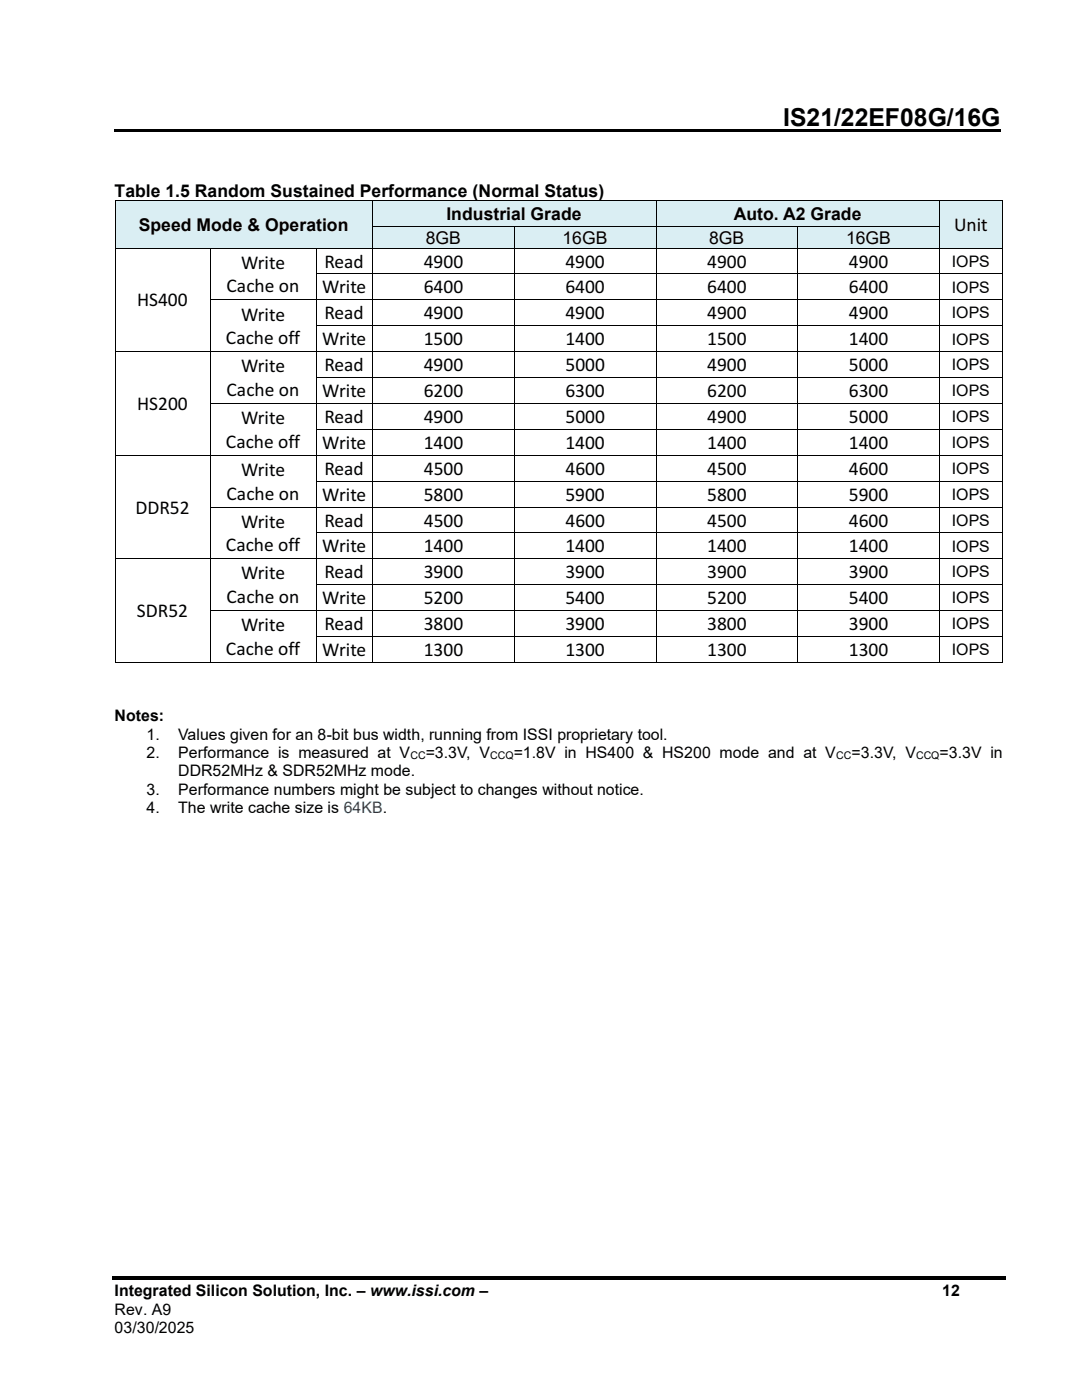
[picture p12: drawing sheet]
<svg xmlns="http://www.w3.org/2000/svg" width="216mm" height="279mm" viewBox="0 0 216 279" stroke-linecap="round" stroke-linejoin="round" font-family="sans-serif">
<defs><g id="words">
<text font-size="4.9" x="156.3" y="25.1">IS21/22EF08G/16G</text>
<g font-size="3.9">
<text x="190.4" y="46.1">Unit</text>
<text x="48.1" y="53.6">Write</text>
<text x="64.7" y="53.4">Read</text>
<text x="84.6" y="53.4">4900</text>
<text x="112.8" y="53.4">4900</text>
<text x="141.1" y="53.4">4900</text>
<text x="169.4" y="53.4">4900</text>
<text x="45.2" y="58.3">Cache on</text>
<text x="64.3" y="58.6">Write</text>
<text x="84.5" y="58.6">6400</text>
<text x="112.8" y="58.6">6400</text>
<text x="141.1" y="58.6">6400</text>
<text x="169.4" y="58.6">6400</text>
<text x="27.4" y="61.1">HS400</text>
<text x="48.1" y="64">Write</text>
<text x="64.7" y="63.8">Read</text>
<text x="84.6" y="63.8">4900</text>
<text x="112.8" y="63.8">4900</text>
<text x="141.1" y="63.8">4900</text>
<text x="169.4" y="63.8">4900</text>
<text x="45.1" y="68.7">Cache off</text>
<text x="64.3" y="68.9">Write</text>
<text x="84.5" y="68.9">1500</text>
<text x="112.8" y="68.9">1400</text>
<text x="141.1" y="68.9">1500</text>
<text x="169.4" y="68.9">1400</text>
<text x="48.1" y="74.3">Write</text>
<text x="64.7" y="74.1">Read</text>
<text x="84.6" y="74.1">4900</text>
<text x="112.8" y="74.1">5000</text>
<text x="141.1" y="74.1">4900</text>
<text x="169.4" y="74.1">5000</text>
<text x="27.4" y="81.8">HS200</text>
<text x="45.2" y="79">Cache on</text>
<text x="64.3" y="79.3">Write</text>
<text x="84.5" y="79.3">6200</text>
<text x="112.8" y="79.3">6300</text>
<text x="141.1" y="79.3">6200</text>
<text x="169.4" y="79.3">6300</text>
<text x="45.1" y="89.4">Cache off</text>
<text x="48.1" y="84.6">Write</text>
<text x="64.3" y="89.6">Write</text>
<text x="64.7" y="84.4">Read</text>
<text x="84.5" y="89.6">1400</text>
<text x="84.6" y="84.4">4900</text>
<text x="112.8" y="89.6">1400</text>
<text x="112.8" y="84.4">5000</text>
<text x="141.1" y="84.4">4900</text>
<text x="141.1" y="89.6">1400</text>
<text x="169.4" y="84.4">5000</text>
<text x="169.4" y="89.6">1400</text>
<text x="48.1" y="95">Write</text>
<text x="64.7" y="94.8">Read</text>
<text x="84.6" y="94.8">4500</text>
<text x="112.8" y="94.8">4600</text>
<text x="141.1" y="94.8">4500</text>
<text x="169.4" y="94.8">4600</text>
<text x="45.2" y="99.7">Cache on</text>
<text x="64.3" y="99.9">Write</text>
<text x="84.5" y="99.9">5800</text>
<text x="112.8" y="99.9">5900</text>
<text x="141.1" y="99.9">5800</text>
<text x="169.4" y="99.9">5900</text>
<text x="27" y="102.5">DDR52</text>
<text x="48.1" y="105.3">Write</text>
<text x="64.7" y="105.1">Read</text>
<text x="84.6" y="105.1">4500</text>
<text x="112.8" y="105.1">4600</text>
<text x="141.1" y="105.1">4500</text>
<text x="169.4" y="105.1">4600</text>
<text x="45.1" y="110">Cache off</text>
<text x="64.3" y="110.3">Write</text>
<text x="84.5" y="110.3">1400</text>
<text x="112.8" y="110.3">1400</text>
<text x="141.1" y="110.3">1400</text>
<text x="169.4" y="110.3">1400</text>
<text x="48.1" y="115.6">Write</text>
<text x="64.7" y="115.4">Read</text>
<text x="84.6" y="115.4">3900</text>
<text x="112.8" y="115.4">3900</text>
<text x="141.1" y="115.4">3900</text>
<text x="169.4" y="115.4">3900</text>
<text x="27.3" y="123.2">SDR52</text>
<text x="45.2" y="120.4">Cache on</text>
<text x="64.3" y="120.6">Write</text>
<text x="64.7" y="125.8">Read</text>
<text x="84.5" y="120.6">5200</text>
<text x="84.6" y="125.8">3800</text>
<text x="112.8" y="120.6">5400</text>
<text x="112.8" y="125.8">3900</text>
<text x="141.1" y="120.6">5200</text>
<text x="141.1" y="125.8">3800</text>
<text x="169.4" y="120.6">5400</text>
<text x="169.4" y="125.8">3900</text>
<text x="45.1" y="130.7">Cache off</text>
<text x="48.1" y="126">Write</text>
<text x="64.3" y="131">Write</text>
<text x="84.5" y="131">1300</text>
<text x="112.8" y="131">1300</text>
<text x="141.1" y="131">1300</text>
<text x="169.4" y="131">1300</text>
</g>
<g font-size="3.5">
<text x="22.9" y="39.3">Table 1.5 Random Sustained Performance (Normal Status)</text>
<text x="27.7" y="46.1">Speed Mode &amp; Operation</text>
<text x="89.1" y="43.9">Industrial Grade</text>
<text x="146.4" y="43.9">Auto. A2 Grade</text>
<text x="84.9" y="48.6">8GB</text>
<text x="112.2" y="48.6">16GB</text>
<text x="141.5" y="48.6">8GB</text>
<text x="168.8" y="48.6">16GB</text>
</g>
<g font-size="3.2">
<text x="189.9" y="53.2">IOPS</text>
<text x="189.9" y="58.4">IOPS</text>
<text x="189.9" y="63.5">IOPS</text>
<text x="189.9" y="68.8">IOPS</text>
<text x="189.9" y="73.9">IOPS</text>
<text x="189.9" y="79.1">IOPS</text>
<text x="189.9" y="84.3">IOPS</text>
<text x="189.9" y="89.4">IOPS</text>
<text x="189.9" y="94.6">IOPS</text>
<text x="189.9" y="99.8">IOPS</text>
<text x="189.9" y="104.9">IOPS</text>
<text x="189.9" y="110.1">IOPS</text>
<text x="189.9" y="115.2">IOPS</text>
<text x="189.9" y="120.4">IOPS</text>
<text x="189.9" y="125.6">IOPS</text>
<text x="189.9" y="130.8">IOPS</text>
<text x="22.9" y="144">Notes:</text>
<text x="29.2" y="147.6">1.</text>
<text x="35.6" y="147.6">Values given for an 8-bit bus width, running from ISSI proprietary tool.</text>
<text x="29.2" y="151.3">2.</text>
<text x="35.6" y="151.3">Performance is measured at V</text>
<text x="35.6" y="154.9">DDR52MHz &amp; SDR52MHz mode.</text>
<text x="84.9" y="151.3">=3.3V, V</text>
<text x="102.5" y="151.3">=1.8V in HS400 &amp; HS200 mode and at V</text>
<text x="169.9" y="151.3">=3.3V, V</text>
<text x="187.5" y="151.3">=3.3V in</text>
<text x="29.2" y="158.6">3.</text>
<text x="35.6" y="158.6">Performance numbers might be subject to changes without notice.</text>
<text x="29.2" y="162.2">4.</text>
<text x="35.6" y="162.2">The write cache size is 64KB.</text>
<text x="22.9" y="258.7">Integrated Silicon Solution, Inc. – www.issi.com –</text>
<text x="22.9" y="262.4">Rev. A9</text>
<text x="188" y="258.7">12</text>
<text x="22.9" y="266.1">03/30/2025</text>
</g>
<g font-size="2.1">
<text x="81.9" y="151.5">CC</text>
<text x="97.8" y="151.5">CCQ</text>
<text x="166.9" y="151.5">CC</text>
<text x="182.8" y="151.5">CCQ</text>
</g>
</g></defs>
<g fill="#000">
<path d="M22.9 25.8h176.8v.6h-176.8z" fill-rule="evenodd"/>
<path d="M22.4 254.7h178.2v.7h-178.2z" fill-rule="evenodd"/>
</g>
<g fill="#daeef3">
<path d="M23 40.2h51.3v9.2h-51.3z" fill-rule="evenodd"/>
<path d="M24 42.8h49.4v4h-49.4z" fill-rule="evenodd"/>
<path d="M74.4 40.2h56.4v5h-56.4z" fill-rule="evenodd"/>
<path d="M75.4 40.6h54.5v4.1h-54.5z" fill-rule="evenodd"/>
<path d="M131 40.2h56.4v5h-56.4z" fill-rule="evenodd"/>
<path d="M131.9 40.6h54.6v4.1h-54.6z" fill-rule="evenodd"/>
<path d="M187.6 40.2h12.3v9.2h-12.3z" fill-rule="evenodd"/>
<path d="M188.5 42.4h10.5v4.8h-10.5z" fill-rule="evenodd"/>
</g>
<g fill="#000">
<path d="M22.9 40h.1v.2h-.1z" fill-rule="evenodd"/>
<path d="M22.9 40h.1v.2h-.1z" fill-rule="evenodd"/>
<path d="M74.3 40h.1v.2h-.1z" fill-rule="evenodd"/>
<path d="M130.8 40h.2v.2h-.2z" fill-rule="evenodd"/>
<path d="M187.4 40h.2v.2h-.2z" fill-rule="evenodd"/>
<path d="M199.9 40h.2v.2h-.2z" fill-rule="evenodd"/>
<path d="M199.9 40h.2v.2h-.2z" fill-rule="evenodd"/>
</g>
<path d="M23 40.2v5M23 40.1h51.3M74.4 40.2v5M74.4 40.1h56.4M130.9 40.2v5M131 40.1h56.4M187.5 40.2v5M187.6 40.1h12.3M200 40.2v5" fill="none" stroke="#000" stroke-width=".2"/>
<g fill="#daeef3">
<path d="M74.4 45.3h28.1v4.1h-28.1z" fill-rule="evenodd"/>
<path d="M75.4 45.3h26.2v4.1h-26.2z" fill-rule="evenodd"/>
<path d="M102.7 45.3h28.1v4.1h-28.1z" fill-rule="evenodd"/>
<path d="M103.6 45.3h26.3v4.1h-26.3z" fill-rule="evenodd"/>
<path d="M131 45.3h28.1v4.1h-28.1z" fill-rule="evenodd"/>
<path d="M131.9 45.3h26.3v4.1h-26.3z" fill-rule="evenodd"/>
<path d="M159.3 45.3h28.1v4.1h-28.1z" fill-rule="evenodd"/>
<path d="M160.2 45.3h26.3v4.1h-26.3z" fill-rule="evenodd"/>
</g>
<g fill="#000">
<path d="M22.9 45.2h.1v.1h-.1z" fill-rule="evenodd"/>
<path d="M22.9 49.4h.1v.2h-.1z" fill-rule="evenodd"/>
<path d="M22.9 54.6h.1v.1h-.1z" fill-rule="evenodd"/>
<path d="M22.9 59.7h.1v.2h-.1z" fill-rule="evenodd"/>
<path d="M41.8 49.4h.2v.2h-.2z" fill-rule="evenodd"/>
<path d="M41.8 54.6h.2v.1h-.2z" fill-rule="evenodd"/>
<path d="M41.8 59.7h.2v.2h-.2z" fill-rule="evenodd"/>
<path d="M63 49.4h.2v.2h-.2z" fill-rule="evenodd"/>
<path d="M63 54.6h.2v.1h-.2z" fill-rule="evenodd"/>
<path d="M63 59.7h.2v.2h-.2z" fill-rule="evenodd"/>
<path d="M74.3 45.2h.1v.1h-.1z" fill-rule="evenodd"/>
<path d="M74.3 49.4h.1v.2h-.1z" fill-rule="evenodd"/>
<path d="M74.3 54.6h.1v.1h-.1z" fill-rule="evenodd"/>
<path d="M74.3 59.7h.1v.2h-.1z" fill-rule="evenodd"/>
<path d="M102.5 45.2h.2v.1h-.2z" fill-rule="evenodd"/>
<path d="M102.5 49.4h.2v.2h-.2z" fill-rule="evenodd"/>
<path d="M102.5 54.6h.2v.1h-.2z" fill-rule="evenodd"/>
<path d="M102.5 59.7h.2v.2h-.2z" fill-rule="evenodd"/>
<path d="M130.8 45.2h.2v.1h-.2z" fill-rule="evenodd"/>
<path d="M130.8 49.4h.2v.2h-.2z" fill-rule="evenodd"/>
<path d="M130.8 54.6h.2v.1h-.2z" fill-rule="evenodd"/>
<path d="M130.8 59.7h.2v.2h-.2z" fill-rule="evenodd"/>
<path d="M159.1 45.2h.2v.1h-.2z" fill-rule="evenodd"/>
<path d="M159.1 49.4h.2v.2h-.2z" fill-rule="evenodd"/>
<path d="M159.1 54.6h.2v.1h-.2z" fill-rule="evenodd"/>
<path d="M159.1 59.7h.2v.2h-.2z" fill-rule="evenodd"/>
<path d="M187.4 45.2h.2v.1h-.2z" fill-rule="evenodd"/>
<path d="M187.4 49.4h.2v.2h-.2z" fill-rule="evenodd"/>
<path d="M187.4 54.6h.2v.1h-.2z" fill-rule="evenodd"/>
<path d="M187.4 59.7h.2v.2h-.2z" fill-rule="evenodd"/>
<path d="M199.9 45.2h.2v.1h-.2z" fill-rule="evenodd"/>
<path d="M199.9 49.4h.2v.2h-.2z" fill-rule="evenodd"/>
<path d="M199.9 54.6h.2v.1h-.2z" fill-rule="evenodd"/>
<path d="M199.9 59.7h.2v.2h-.2z" fill-rule="evenodd"/>
<path d="M22.9 64.9h.1v.2h-.1z" fill-rule="evenodd"/>
<path d="M22.9 70.1h.1v.2h-.1z" fill-rule="evenodd"/>
<path d="M22.9 75.3h.1v.1h-.1z" fill-rule="evenodd"/>
<path d="M41.8 64.9h.2v.2h-.2z" fill-rule="evenodd"/>
<path d="M41.8 70.1h.2v.2h-.2z" fill-rule="evenodd"/>
<path d="M41.8 75.3h.2v.1h-.2z" fill-rule="evenodd"/>
<path d="M63 64.9h.2v.2h-.2z" fill-rule="evenodd"/>
<path d="M63 70.1h.2v.2h-.2z" fill-rule="evenodd"/>
<path d="M63 75.3h.2v.1h-.2z" fill-rule="evenodd"/>
<path d="M74.3 64.9h.1v.2h-.1z" fill-rule="evenodd"/>
<path d="M74.3 70.1h.1v.2h-.1z" fill-rule="evenodd"/>
<path d="M74.3 75.3h.1v.1h-.1z" fill-rule="evenodd"/>
<path d="M102.5 64.9h.2v.2h-.2z" fill-rule="evenodd"/>
<path d="M102.5 70.1h.2v.2h-.2z" fill-rule="evenodd"/>
<path d="M102.5 75.3h.2v.1h-.2z" fill-rule="evenodd"/>
<path d="M130.8 64.9h.2v.2h-.2z" fill-rule="evenodd"/>
<path d="M130.8 70.1h.2v.2h-.2z" fill-rule="evenodd"/>
<path d="M130.8 75.3h.2v.1h-.2z" fill-rule="evenodd"/>
<path d="M159.1 64.9h.2v.2h-.2z" fill-rule="evenodd"/>
<path d="M159.1 70.1h.2v.2h-.2z" fill-rule="evenodd"/>
<path d="M159.1 75.3h.2v.1h-.2z" fill-rule="evenodd"/>
<path d="M187.4 64.9h.2v.2h-.2z" fill-rule="evenodd"/>
<path d="M187.4 70.1h.2v.2h-.2z" fill-rule="evenodd"/>
<path d="M187.4 75.3h.2v.1h-.2z" fill-rule="evenodd"/>
<path d="M199.9 64.9h.2v.2h-.2z" fill-rule="evenodd"/>
<path d="M199.9 70.1h.2v.2h-.2z" fill-rule="evenodd"/>
<path d="M199.9 75.3h.2v.1h-.2z" fill-rule="evenodd"/>
<path d="M22.9 80.4h.1v.2h-.1z" fill-rule="evenodd"/>
<path d="M22.9 85.6h.1v.2h-.1z" fill-rule="evenodd"/>
<path d="M22.9 90.8h.1v.1h-.1z" fill-rule="evenodd"/>
<path d="M22.9 95.9h.1v.2h-.1z" fill-rule="evenodd"/>
<path d="M41.8 80.4h.2v.2h-.2z" fill-rule="evenodd"/>
<path d="M41.8 85.6h.2v.2h-.2z" fill-rule="evenodd"/>
<path d="M41.8 90.8h.2v.1h-.2z" fill-rule="evenodd"/>
<path d="M41.8 95.9h.2v.2h-.2z" fill-rule="evenodd"/>
<path d="M63 80.4h.2v.2h-.2z" fill-rule="evenodd"/>
<path d="M63 85.6h.2v.2h-.2z" fill-rule="evenodd"/>
<path d="M63 90.8h.2v.1h-.2z" fill-rule="evenodd"/>
<path d="M63 95.9h.2v.2h-.2z" fill-rule="evenodd"/>
<path d="M74.3 80.4h.1v.2h-.1z" fill-rule="evenodd"/>
<path d="M74.3 85.6h.1v.2h-.1z" fill-rule="evenodd"/>
<path d="M74.3 90.8h.1v.1h-.1z" fill-rule="evenodd"/>
<path d="M74.3 95.9h.1v.2h-.1z" fill-rule="evenodd"/>
<path d="M102.5 80.4h.2v.2h-.2z" fill-rule="evenodd"/>
<path d="M102.5 85.6h.2v.2h-.2z" fill-rule="evenodd"/>
<path d="M102.5 90.8h.2v.1h-.2z" fill-rule="evenodd"/>
<path d="M102.5 95.9h.2v.2h-.2z" fill-rule="evenodd"/>
<path d="M130.8 80.4h.2v.2h-.2z" fill-rule="evenodd"/>
<path d="M130.8 85.6h.2v.2h-.2z" fill-rule="evenodd"/>
<path d="M130.8 90.8h.2v.1h-.2z" fill-rule="evenodd"/>
<path d="M130.8 95.9h.2v.2h-.2z" fill-rule="evenodd"/>
<path d="M159.1 80.4h.2v.2h-.2z" fill-rule="evenodd"/>
<path d="M159.1 85.6h.2v.2h-.2z" fill-rule="evenodd"/>
<path d="M159.1 90.8h.2v.1h-.2z" fill-rule="evenodd"/>
<path d="M159.1 95.9h.2v.2h-.2z" fill-rule="evenodd"/>
<path d="M187.4 80.4h.2v.2h-.2z" fill-rule="evenodd"/>
<path d="M187.4 85.6h.2v.2h-.2z" fill-rule="evenodd"/>
<path d="M187.4 90.8h.2v.1h-.2z" fill-rule="evenodd"/>
<path d="M187.4 95.9h.2v.2h-.2z" fill-rule="evenodd"/>
<path d="M199.9 80.4h.2v.2h-.2z" fill-rule="evenodd"/>
<path d="M199.9 85.6h.2v.2h-.2z" fill-rule="evenodd"/>
<path d="M199.9 90.8h.2v.1h-.2z" fill-rule="evenodd"/>
<path d="M199.9 95.9h.2v.2h-.2z" fill-rule="evenodd"/>
<path d="M22.9 101.1h.1v.2h-.1z" fill-rule="evenodd"/>
<path d="M22.9 106.3h.1v.1h-.1z" fill-rule="evenodd"/>
<path d="M22.9 111.4h.1v.2h-.1z" fill-rule="evenodd"/>
<path d="M22.9 116.6h.1v.2h-.1z" fill-rule="evenodd"/>
<path d="M41.8 101.1h.2v.2h-.2z" fill-rule="evenodd"/>
<path d="M41.8 106.3h.2v.1h-.2z" fill-rule="evenodd"/>
<path d="M41.8 111.4h.2v.2h-.2z" fill-rule="evenodd"/>
<path d="M41.8 116.6h.2v.2h-.2z" fill-rule="evenodd"/>
<path d="M63 101.1h.2v.2h-.2z" fill-rule="evenodd"/>
<path d="M63 106.3h.2v.1h-.2z" fill-rule="evenodd"/>
<path d="M63 111.4h.2v.2h-.2z" fill-rule="evenodd"/>
<path d="M63 116.6h.2v.2h-.2z" fill-rule="evenodd"/>
<path d="M74.3 101.1h.1v.2h-.1z" fill-rule="evenodd"/>
<path d="M74.3 106.3h.1v.1h-.1z" fill-rule="evenodd"/>
<path d="M74.3 111.4h.1v.2h-.1z" fill-rule="evenodd"/>
<path d="M74.3 116.6h.1v.2h-.1z" fill-rule="evenodd"/>
<path d="M102.5 101.1h.2v.2h-.2z" fill-rule="evenodd"/>
<path d="M102.5 106.3h.2v.1h-.2z" fill-rule="evenodd"/>
<path d="M102.5 111.4h.2v.2h-.2z" fill-rule="evenodd"/>
<path d="M102.5 116.6h.2v.2h-.2z" fill-rule="evenodd"/>
<path d="M130.8 101.1h.2v.2h-.2z" fill-rule="evenodd"/>
<path d="M130.8 106.3h.2v.1h-.2z" fill-rule="evenodd"/>
<path d="M130.8 111.4h.2v.2h-.2z" fill-rule="evenodd"/>
<path d="M130.8 116.6h.2v.2h-.2z" fill-rule="evenodd"/>
<path d="M159.1 101.1h.2v.2h-.2z" fill-rule="evenodd"/>
<path d="M159.1 106.3h.2v.1h-.2z" fill-rule="evenodd"/>
<path d="M159.1 111.4h.2v.2h-.2z" fill-rule="evenodd"/>
<path d="M159.1 116.6h.2v.2h-.2z" fill-rule="evenodd"/>
<path d="M187.4 101.1h.2v.2h-.2z" fill-rule="evenodd"/>
<path d="M187.4 106.3h.2v.1h-.2z" fill-rule="evenodd"/>
<path d="M187.4 111.4h.2v.2h-.2z" fill-rule="evenodd"/>
<path d="M187.4 116.6h.2v.2h-.2z" fill-rule="evenodd"/>
<path d="M199.9 101.1h.2v.2h-.2z" fill-rule="evenodd"/>
<path d="M199.9 106.3h.2v.1h-.2z" fill-rule="evenodd"/>
<path d="M199.9 111.4h.2v.2h-.2z" fill-rule="evenodd"/>
<path d="M199.9 116.6h.2v.2h-.2z" fill-rule="evenodd"/>
<path d="M22.9 121.8h.1v.1h-.1z" fill-rule="evenodd"/>
<path d="M22.9 127h.1v.1h-.1z" fill-rule="evenodd"/>
<path d="M22.9 132.1h.1v.2h-.1z" fill-rule="evenodd"/>
<path d="M22.9 132.1h.1v.2h-.1z" fill-rule="evenodd"/>
<path d="M41.8 121.8h.2v.1h-.2z" fill-rule="evenodd"/>
<path d="M41.8 127h.2v.1h-.2z" fill-rule="evenodd"/>
<path d="M41.8 132.1h.2v.2h-.2z" fill-rule="evenodd"/>
<path d="M63 121.8h.2v.1h-.2z" fill-rule="evenodd"/>
<path d="M63 127h.2v.1h-.2z" fill-rule="evenodd"/>
<path d="M63 132.1h.2v.2h-.2z" fill-rule="evenodd"/>
<path d="M74.3 121.8h.1v.1h-.1z" fill-rule="evenodd"/>
<path d="M74.3 127h.1v.1h-.1z" fill-rule="evenodd"/>
<path d="M74.3 132.1h.1v.2h-.1z" fill-rule="evenodd"/>
<path d="M102.5 121.8h.2v.1h-.2z" fill-rule="evenodd"/>
<path d="M102.5 127h.2v.1h-.2z" fill-rule="evenodd"/>
<path d="M102.5 132.1h.2v.2h-.2z" fill-rule="evenodd"/>
<path d="M130.8 121.8h.2v.1h-.2z" fill-rule="evenodd"/>
<path d="M130.8 127h.2v.1h-.2z" fill-rule="evenodd"/>
<path d="M130.8 132.1h.2v.2h-.2z" fill-rule="evenodd"/>
<path d="M159.1 121.8h.2v.1h-.2z" fill-rule="evenodd"/>
<path d="M159.1 127h.2v.1h-.2z" fill-rule="evenodd"/>
<path d="M159.1 132.1h.2v.2h-.2z" fill-rule="evenodd"/>
<path d="M187.4 121.8h.2v.1h-.2z" fill-rule="evenodd"/>
<path d="M187.4 127h.2v.1h-.2z" fill-rule="evenodd"/>
<path d="M187.4 132.1h.2v.2h-.2z" fill-rule="evenodd"/>
<path d="M199.9 121.8h.2v.1h-.2z" fill-rule="evenodd"/>
<path d="M199.9 127h.2v.1h-.2z" fill-rule="evenodd"/>
<path d="M199.9 132.1h.2v.2h-.2z" fill-rule="evenodd"/>
<path d="M199.9 132.1h.2v.2h-.2z" fill-rule="evenodd"/>
</g>
<g fill="none" stroke="#000" stroke-width=".2">
<path d="M23 45.3v4.1M23 49.6v5M23 54.7v5M23 59.9v5M23 49.5h18.8M41.9 49.6v5M41.9 54.7v5M41.9 59.9v5M42 49.5h21M42 59.8h21M63.1 49.6v5M63.1 54.7v5"/>
<path d="M63.1 59.9v5M63.2 49.5h11.1M63.2 54.7h11.1M63.2 59.8h11.1M74.4 45.3v4.1M74.4 49.6v5M74.4 54.7v5M74.4 59.9v5M74.4 45.3h28.1M74.4 49.5h28.1M74.4 54.7h28.1M74.4 59.8h28.1"/>
<path d="M102.6 45.3v4.1M102.6 49.6v5M102.6 54.7v5M102.6 59.9v5M102.7 45.3h28.1M102.7 49.5h28.1M102.7 54.7h28.1M102.7 59.8h28.1M130.9 45.3v4.1M130.9 49.6v5M130.9 54.7v5M130.9 59.9v5"/>
<path d="M131 45.3h28.1M131 49.5h28.1M131 54.7h28.1M131 59.8h28.1M159.2 45.3v4.1M159.2 49.6v5M159.2 54.7v5M159.2 59.9v5M159.3 45.3h28.1M159.3 49.5h28.1M159.3 54.7h28.1M159.3 59.8h28.1"/>
<path d="M187.5 45.3v4.1M187.5 49.6v5M187.5 54.7v5M187.5 59.9v5M187.6 49.5h12.3M187.6 54.7h12.3M187.6 59.8h12.3M200 45.3v4.1M200 49.6v5M200 54.7v5M200 59.9v5M23 65.1v5"/>
<path d="M23 70.3v5M23 75.4v5M23 70.2h18.8M41.9 65.1v5M41.9 70.3v5M41.9 75.4v5M42 70.2h21M63.1 65.1v5M63.1 70.3v5M63.1 75.4v5M63.2 65h11.1M63.2 70.2h11.1"/>
<path d="M63.2 75.4h11.1M74.4 65.1v5M74.4 70.3v5M74.4 75.4v5M74.4 65h28.1M74.4 70.2h28.1M74.4 75.4h28.1M102.6 65.1v5M102.6 70.3v5M102.6 75.4v5M102.7 65h28.1M102.7 70.2h28.1"/>
<path d="M102.7 75.4h28.1M130.9 65.1v5M130.9 70.3v5M130.9 75.4v5M131 65h28.1M131 70.2h28.1M131 75.4h28.1M159.2 65.1v5M159.2 70.3v5M159.2 75.4v5M159.3 65h28.1M159.3 70.2h28.1"/>
<path d="M159.3 75.4h28.1M187.5 65.1v5M187.5 70.3v5M187.5 75.4v5M187.6 65h12.3M187.6 70.2h12.3M187.6 75.4h12.3M200 65.1v5M200 70.3v5M200 75.4v5M23 80.6v5M23 85.8v5"/>
<path d="M23 90.9v5M23 96.1v5M23 90.9h18.8M41.9 80.6v5M41.9 85.8v5M41.9 90.9v5M41.9 96.1v5M42 80.5h21M42 90.9h21M63.1 80.6v5M63.1 85.8v5M63.1 90.9v5"/>
<path d="M63.1 96.1v5M63.2 80.5h11.1M63.2 85.7h11.1M63.2 90.9h11.1M63.2 96h11.1M74.4 80.6v5M74.4 85.8v5M74.4 90.9v5M74.4 96.1v5M74.4 80.5h28.1M74.4 85.7h28.1M74.4 90.9h28.1"/>
<path d="M74.4 96h28.1M102.6 80.6v5M102.6 85.8v5M102.6 90.9v5M102.6 96.1v5M102.7 80.5h28.1M102.7 85.7h28.1M102.7 90.9h28.1M102.7 96h28.1M130.9 80.6v5M130.9 85.8v5M130.9 90.9v5"/>
<path d="M130.9 96.1v5M131 80.5h28.1M131 85.7h28.1M131 90.9h28.1M131 96h28.1M159.2 80.6v5M159.2 85.8v5M159.2 90.9v5M159.2 96.1v5M159.3 80.5h28.1M159.3 85.7h28.1M159.3 90.9h28.1"/>
<path d="M159.3 96h28.1M187.5 80.6v5M187.5 85.8v5M187.5 90.9v5M187.5 96.1v5M187.6 80.5h12.3M187.6 85.7h12.3M187.6 90.9h12.3M187.6 96h12.3M200 80.6v5M200 85.8v5M200 90.9v5"/>
<path d="M200 96.1v5M23 101.3v5M23 106.4v5M23 111.6v5M23 116.8v5M23 111.5h18.8M41.9 101.3v5M41.9 106.4v5M41.9 111.6v5M41.9 116.8v5M42 101.2h21M42 111.5h21"/>
<path d="M63.1 101.3v5M63.1 106.4v5M63.1 111.6v5M63.1 116.8v5M63.2 101.2h11.1M63.2 106.4h11.1M63.2 111.5h11.1M63.2 116.7h11.1M74.4 101.3v5M74.4 106.4v5M74.4 111.6v5M74.4 116.8v5"/>
<path d="M74.4 101.2h28.1M74.4 106.4h28.1M74.4 111.5h28.1M74.4 116.7h28.1M102.6 101.3v5M102.6 106.4v5M102.6 111.6v5M102.6 116.8v5M102.7 101.2h28.1M102.7 106.4h28.1M102.7 111.5h28.1M102.7 116.7h28.1"/>
<path d="M130.9 101.3v5M130.9 106.4v5M130.9 111.6v5M130.9 116.8v5M131 101.2h28.1M131 106.4h28.1M131 111.5h28.1M131 116.7h28.1M159.2 101.3v5M159.2 106.4v5M159.2 111.6v5M159.2 116.8v5"/>
<path d="M159.3 101.2h28.1M159.3 106.4h28.1M159.3 111.5h28.1M159.3 116.7h28.1M187.5 101.3v5M187.5 106.4v5M187.5 111.6v5M187.5 116.8v5M187.6 101.2h12.3M187.6 106.4h12.3M187.6 111.5h12.3M187.6 116.7h12.3"/>
<path d="M200 101.3v5M200 106.4v5M200 111.6v5M200 116.8v5M23 121.9v5.1M23 127.1v5M23 132.2h18.8M41.9 121.9v5.1M41.9 127.1v5M42 121.9h21M42 132.2h21M63.1 121.9v5.1"/>
<path d="M63.1 127.1v5M63.2 121.9h11.1M63.2 127.1h11.1M63.2 132.2h11.1M74.4 121.9v5.1M74.4 127.1v5M74.4 121.9h28.1M74.4 127.1h28.1M74.4 132.2h28.1M102.6 121.9v5.1M102.6 127.1v5M102.7 121.9h28.1"/>
<path d="M102.7 127.1h28.1M102.7 132.2h28.1M130.9 121.9v5.1M130.9 127.1v5M131 121.9h28.1M131 127.1h28.1M131 132.2h28.1M159.2 121.9v5.1M159.2 127.1v5M159.3 121.9h28.1M159.3 127.1h28.1M159.3 132.2h28.1"/>
<path d="M187.5 121.9v5.1M187.5 127.1v5M187.6 121.9h12.3M187.6 127.1h12.3M187.6 132.2h12.3M200 121.9v5.1M200 127.1v5"/>
</g>
<use href="#words"/>
</svg>
